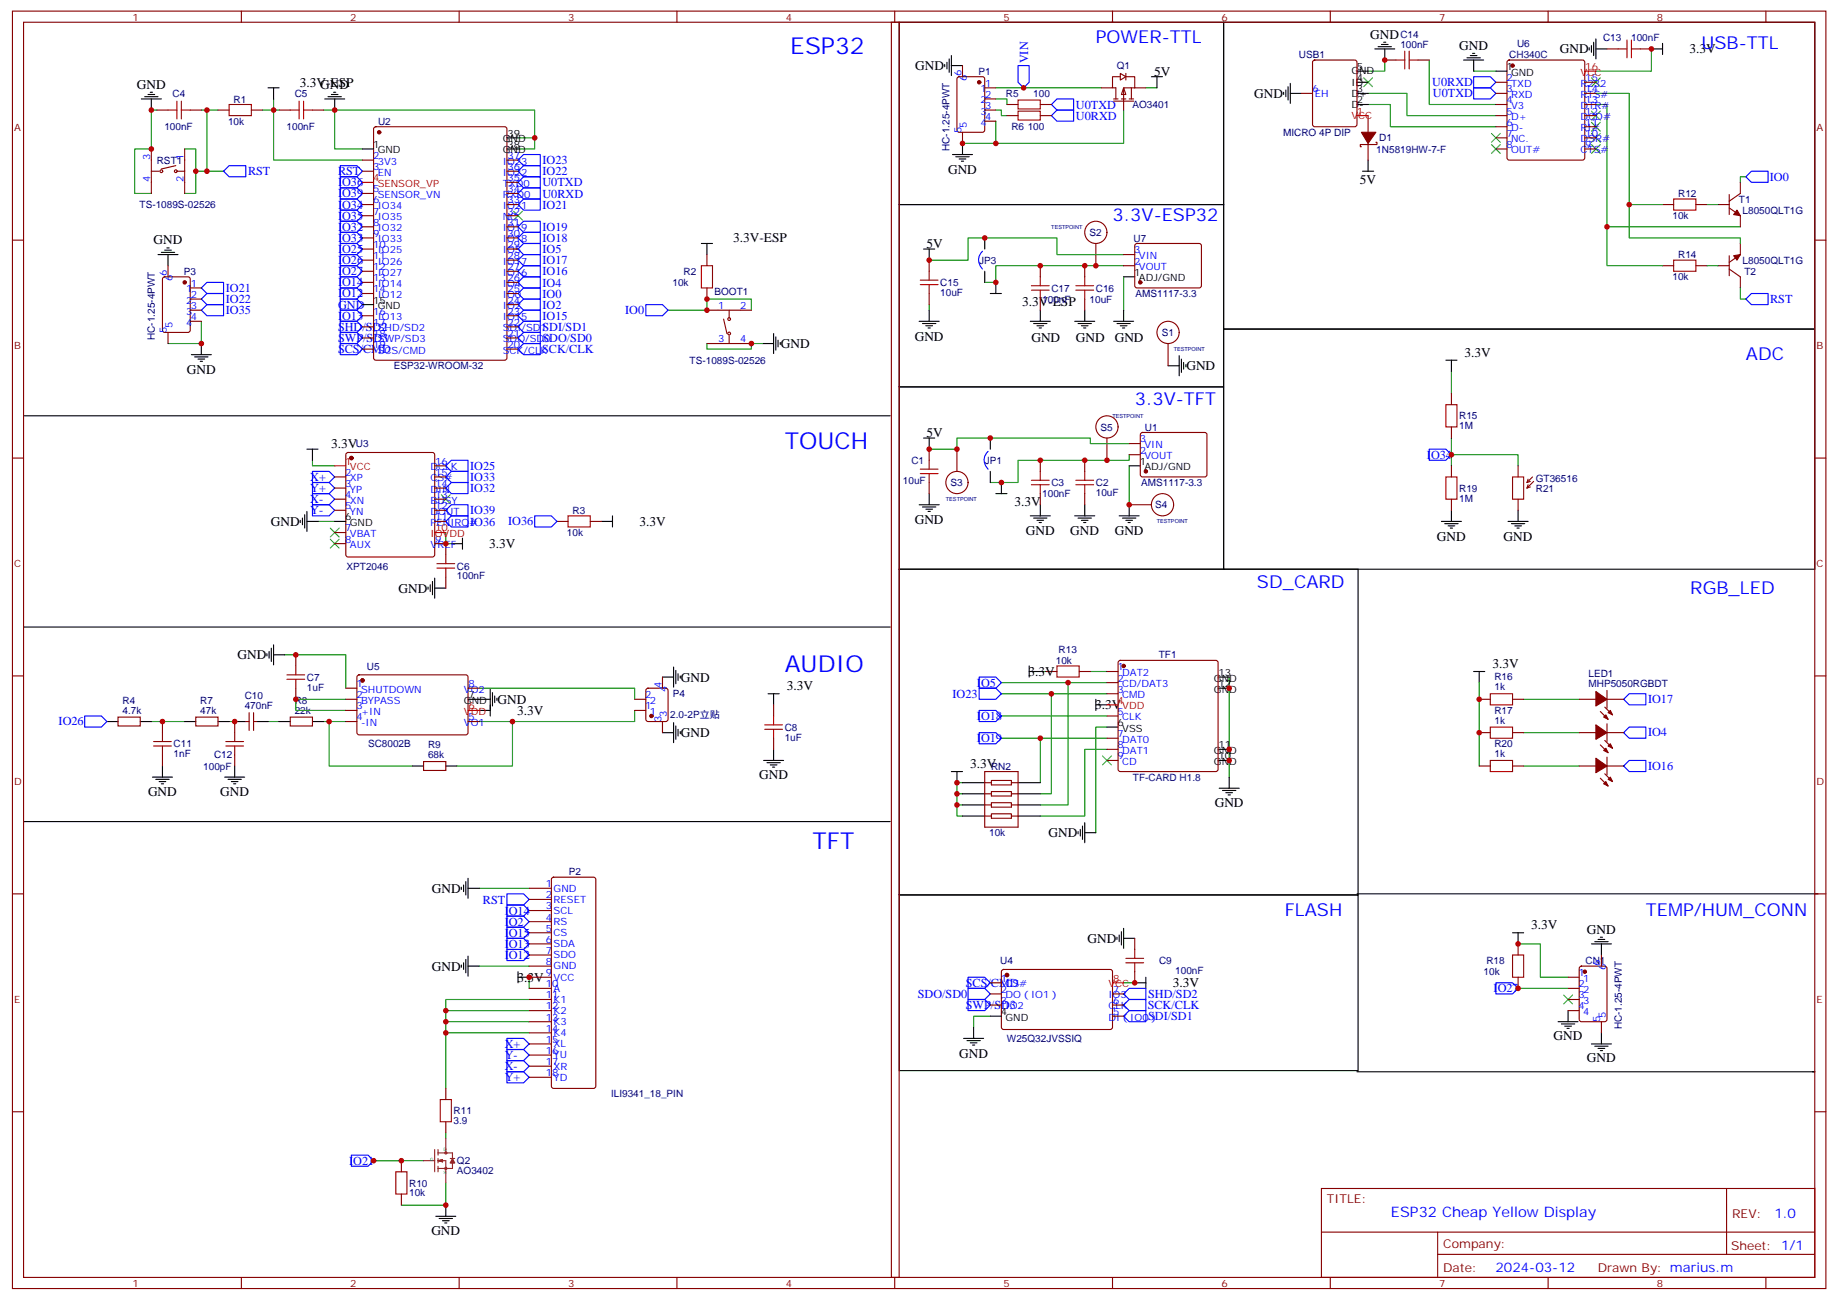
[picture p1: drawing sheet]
<svg xmlns="http://www.w3.org/2000/svg" width="583mm" height="413mm" viewBox="0 0 583 413" stroke-linecap="round" stroke-linejoin="round" font-family="sans-serif">
<defs><g id="words">
<g font-size="7.4" fill="#00f">
<text x="250.9" y="17.3">ESP32</text>
<text x="249.1" y="142.5">TOUCH</text>
<text x="249.1" y="213.1">AUDIO</text>
<text x="258" y="269.5">TFT</text>
</g>
<g font-size="5.6" fill="#00f">
<text x="347.9" y="13.8">POWER-TTL</text>
<text x="540.2" y="15.5">USB-TTL</text>
<text x="353.2" y="70.2">3.3V-ESP32</text>
<text x="554.3" y="114.3">ADC</text>
<text x="360.3" y="128.4">3.3V-TFT</text>
<text x="399.1" y="186.6">SD_CARD</text>
<text x="536.6" y="188.4">RGB_LED</text>
<text x="407.9" y="290.7">FLASH</text>
<text x="522.5" y="290.7">TEMP/HUM_CONN</text>
</g>
<text font-size="4.6" fill="#00f" x="441.6" y="386.1">ESP32 Cheap Yellow Display</text>
<g font-size="4.2">
<text x="435" y="12.3">GND</text>
<text x="463.3" y="15.8">GND</text>
<text x="495.2" y="16.9">GND</text>
<text x="536.3" y="16.9">3.3V</text>
<text x="290.6" y="22.2">GND</text>
<text x="43.5" y="28.2">GND</text>
<text x="95.2" y="27.5">3.3V-ESP</text>
<text x="101.7" y="28.2">GND</text>
<text x="366.5" y="24">5V</text>
<text x="398.2" y="31.1">GND</text>
<text x="301" y="55.1">GND</text>
<text x="431.8" y="58.3">5V</text>
<text x="48.8" y="77.5">GND</text>
<text x="232.8" y="76.9">3.3V-ESP</text>
<text x="294.1" y="78.7">5V</text>
<text x="324.5" y="97.1">3.3V-ESP</text>
<text x="247.9" y="110.4">GND</text>
<text x="290.4" y="108">GND</text>
<text x="327.4" y="108.7">GND</text>
<text x="341.6" y="108.7">GND</text>
<text x="353.9" y="108.7">GND</text>
<text x="465" y="113.2">3.3V</text>
<text x="59.3" y="118.6">GND</text>
<text x="376.7" y="117.5">GND</text>
<text x="105.1" y="142.2">3.3V</text>
<text x="294.1" y="138.7">5V</text>
<text x="322.1" y="160.6">3.3V</text>
<text x="86" y="166.9">GND</text>
<text x="203" y="166.9">3.3V</text>
<text x="290.4" y="166.3">GND</text>
<text x="155.4" y="173.9">3.3V</text>
<text x="325.7" y="169.8">GND</text>
<text x="339.8" y="169.8">GND</text>
<text x="353.9" y="169.8">GND</text>
<text x="456.2" y="171.5">GND</text>
<text x="477.4" y="171.5">GND</text>
<text x="126.5" y="188">GND</text>
<text x="75.4" y="209.2">GND</text>
<text x="326.5" y="214.5">3.3V</text>
<text x="473.8" y="212">3.3V</text>
<text x="216.1" y="216.3">GND</text>
<text x="249.8" y="219">3.3V</text>
<text x="157.9" y="223.4">GND</text>
<text x="164.2" y="226.8">3.3V</text>
<text x="347.7" y="225.1">3.3V</text>
<text x="216.1" y="233.9">GND</text>
<text x="308" y="243.8">3.3V</text>
<text x="241" y="247.3">GND</text>
<text x="47" y="252.7">GND</text>
<text x="69.9" y="252.7">GND</text>
<text x="385.7" y="256.2">GND</text>
<text x="332.9" y="265.6">GND</text>
<text x="137.1" y="283.3">GND</text>
<text x="345.3" y="299.2">GND</text>
<text x="486.1" y="294.9">3.3V</text>
<text x="503.8" y="296.3">GND</text>
<text x="137.1" y="308">GND</text>
<text x="164.3" y="311.5">3.3V</text>
<text x="372.3" y="313.3">3.3V</text>
<text x="493.3" y="329.8">GND</text>
<text x="304.5" y="335.6">GND</text>
<text x="503.8" y="336.9">GND</text>
<text x="136.9" y="392">GND</text>
</g>
<g font-size="4.2" fill="#00f">
<text x="563.3" y="386.4">1.0</text>
<text x="474.8" y="403.7">2024-03-12</text>
</g>
<g font-size="3.9" fill="#00f">
<text x="326.4" y="20.1" transform="rotate(-90 326.4 20.1)">VIN</text>
<text x="454.7" y="27.4">U0RXD</text>
<text x="341.6" y="34.5">U0TXD</text>
<text x="454.9" y="30.9">U0TXD</text>
<text x="341.6" y="38">U0RXD</text>
<text x="172.2" y="52.1">IO23</text>
<text x="78.7" y="55.5">RST</text>
<text x="107.3" y="55.6">RST</text>
<text x="107.3" y="59.1">IO36</text>
<text x="172.2" y="59.2">U0TXD</text>
<text x="172.2" y="55.6">IO22</text>
<text x="561.9" y="57.5">IO0</text>
<text x="107.3" y="62.6">IO39</text>
<text x="172.2" y="62.7">U0RXD</text>
<text x="107.3" y="66.2">IO34</text>
<text x="107.3" y="69.7">IO35</text>
<text x="172.2" y="66.2">IO21</text>
<text x="107.3" y="73.2">IO32</text>
<text x="107.3" y="76.7">IO33</text>
<text x="172.2" y="76.8">IO18</text>
<text x="172.2" y="73.3">IO19</text>
<text x="107.3" y="80.3">IO25</text>
<text x="107.3" y="83.8">IO26</text>
<text x="172.2" y="83.9">IO17</text>
<text x="172.2" y="80.3">IO5</text>
<text x="107.3" y="87.3">IO27</text>
<text x="172.2" y="87.4">IO16</text>
<text x="71.7" y="92.7">IO21</text>
<text x="107.3" y="90.8">IO14</text>
<text x="107.3" y="94.4">IO12</text>
<text x="172.2" y="94.4">IO0</text>
<text x="172.2" y="90.9">IO4</text>
<text x="71.7" y="99.6">IO35</text>
<text x="71.7" y="96.2">IO22</text>
<text x="107.3" y="97.9">GND</text>
<text x="107.3" y="101.4">IO13</text>
<text x="172.2" y="101.5">IO15</text>
<text x="172.2" y="98">IO2</text>
<text x="198.5" y="99.6">IO0</text>
<text x="562" y="96.2">RST</text>
<text x="107.3" y="105">SHD/SD2</text>
<text x="172.2" y="105">SDI/SD1</text>
<text x="107.3" y="108.5">SWP/SD3</text>
<text x="107.3" y="112">SCS/CMD</text>
<text x="172.1" y="112.1">SCK/CLK</text>
<text x="172.2" y="108.6">SDO/SD0</text>
<text x="149.3" y="149">IO25</text>
<text x="453" y="145.5">IO34</text>
<text x="98.5" y="152.6">X+</text>
<text x="149.3" y="152.6">IO33</text>
<text x="98.5" y="156.1">Y+</text>
<text x="98.5" y="159.6">X-</text>
<text x="149.3" y="156.1">IO32</text>
<text x="98.5" y="163.2">Y-</text>
<text x="149.3" y="166.8">IO36</text>
<text x="149.3" y="163.2">IO39</text>
<text x="161.3" y="166.7">IO36</text>
<text x="302.4" y="221.4">IO23</text>
<text x="310.2" y="217.9">IO5</text>
<text x="523.2" y="223.1">IO17</text>
<text x="18.6" y="230.2">IO26</text>
<text x="310.2" y="228.4">IO18</text>
<text x="523.2" y="233.7">IO4</text>
<text x="310.2" y="235.5">IO19</text>
<text x="523.2" y="244.3">IO16</text>
<text x="153.3" y="286.7">RST</text>
<text x="160.2" y="293.7">IO2</text>
<text x="160.2" y="290.2">IO14</text>
<text x="160.2" y="297.2">IO15</text>
<text x="160.2" y="304.3">IO12</text>
<text x="160.2" y="300.8">IO13</text>
<text x="291.4" y="316.6">SDO/SD0</text>
<text x="306.6" y="313.1">SCS/CMD</text>
<text x="364.5" y="316.7">SHD/SD2</text>
<text x="474.2" y="314.9">IO27</text>
<text x="306.6" y="320.2">SWP/SD3</text>
<text x="364.4" y="320.2">SCK/CLK</text>
<text x="364.5" y="323.7">SDI/SD1</text>
<text x="160.2" y="332.5">X+</text>
<text x="160.2" y="339.6">X-</text>
<text x="160.2" y="336">Y-</text>
<text x="160.2" y="343.1">Y+</text>
<text x="110.8" y="369.6">IO21</text>
</g>
<g font-size="3.9" fill="#800">
<text x="421.3" y="381.7">TITLE:</text>
<text x="549.9" y="386.4">REV:</text>
<text x="458.2" y="395.9">Company:</text>
<text x="549.6" y="396.5">Sheet: 1/1</text>
<text x="458.2" y="403.6">Date:</text>
<text x="507.2" y="403.7">Drawn By: marius.m</text>
</g>
<g font-size="3.2" fill="#800">
<text x="42.1" y="6.5">1</text>
<text x="111.2" y="6.5">2</text>
<text x="180.3" y="6.5">3</text>
<text x="249.5" y="6.5">4</text>
<text x="318.6" y="6.5">5</text>
<text x="387.8" y="6.5">6</text>
<text x="456.9" y="6.5">7</text>
<text x="526.1" y="6.5">8</text>
<text x="4.5" y="41.6">A</text>
<text x="576.7" y="41.6">A</text>
<text x="4.5" y="110.8">B</text>
<text x="576.7" y="110.8">B</text>
<text x="4.5" y="179.9">C</text>
<text x="576.7" y="179.9">C</text>
<text x="4.5" y="249.1">D</text>
<text x="576.7" y="249.1">D</text>
<text x="4.5" y="318.2">E</text>
<text x="576.7" y="318.2">E</text>
<text x="42.1" y="408.3">1</text>
<text x="111.2" y="408.3">2</text>
<text x="180.3" y="408.3">3</text>
<text x="249.5" y="408.3">4</text>
<text x="318.6" y="408.3">5</text>
<text x="387.8" y="408.3">6</text>
<text x="456.9" y="408.3">7</text>
<text x="526.1" y="408.3">8</text>
</g>
<g font-size="3.2" fill="#000080">
<text x="444.6" y="15.2">100nF</text>
<text x="444.6" y="12">C14</text>
<text x="481.6" y="14.9">U6</text>
<text x="508.9" y="13.1">C13</text>
<text x="517.9" y="13.1">100nF</text>
<text x="310.6" y="23.7">P1</text>
<text x="354.5" y="22">Q1</text>
<text x="412.4" y="18.4">USB1</text>
<text x="479.2" y="18.4">CH340C</text>
<text x="54.8" y="30.8">C4</text>
<text x="74.2" y="32.5">R1</text>
<text x="93.6" y="30.8">C5</text>
<text x="319.3" y="30.8">R5</text>
<text x="328.1" y="30.8">100</text>
<text x="359.6" y="34.3">AO3401</text>
<text x="52.2" y="41.4">100nF</text>
<text x="72.4" y="39.6">10k</text>
<text x="91" y="41.4">100nF</text>
<text x="120" y="39.6">U2</text>
<text x="321.1" y="41.4">R6</text>
<text x="326.3" y="41.4">100</text>
<text x="301.4" y="47.9" transform="rotate(-90 301.4 47.9)">HC-1.25-4PWT</text>
<text x="407.3" y="43.1">MICRO 4P DIP</text>
<text x="437.9" y="44.9">D1</text>
<text x="49.8" y="51.9">RST1</text>
<text x="437" y="48.4">1N5819HW-7-F</text>
<text x="532.8" y="62.5">R12</text>
<text x="552.1" y="64.3">T1</text>
<text x="44.3" y="66.1">TS-1089S-02526</text>
<text x="531" y="69.6">10k</text>
<text x="553.3" y="67.8">L8050QLT1G</text>
<text x="345.9" y="74.9">S2</text>
<text x="359.9" y="76.6">U7</text>
<text x="310.9" y="83.7">JP3</text>
<text x="532.8" y="81.9">R14</text>
<text x="553.3" y="83.7">L8050QLT1G</text>
<text x="58.4" y="87.2">P3</text>
<text x="217" y="87.2">R2</text>
<text x="531" y="89">10k</text>
<text x="553.9" y="87.2">T2</text>
<text x="213.5" y="90.7">10k</text>
<text x="226.9" y="93.5">BOOT1</text>
<text x="298.5" y="93.9">10uF</text>
<text x="298.5" y="90.8">C15</text>
<text x="333.8" y="92.5">C17</text>
<text x="347.9" y="92.5">C16</text>
<text x="360.5" y="94.2">AMS1117-3.3</text>
<text x="330.9" y="96">100nF</text>
<text x="345.9" y="96">10uF</text>
<text x="49.2" y="107.9" transform="rotate(-90 49.2 107.9)">HC-1.25-4PWT</text>
<text x="368.8" y="106.6">S1</text>
<text x="125" y="117.2">ESP32-WROOM-32</text>
<text x="219" y="115.4">TS-1089S-02526</text>
<text x="349.4" y="136.6">S5</text>
<text x="363.4" y="136.6">U1</text>
<text x="463.3" y="136.2">1M</text>
<text x="463.3" y="133.1">R15</text>
<text x="113" y="141.9">U3</text>
<text x="289.4" y="147.2">C1</text>
<text x="312.6" y="147.2">JP1</text>
<text x="286.7" y="153.5">10uF</text>
<text x="301.8" y="154.3">S3</text>
<text x="333.8" y="154.3">C3</text>
<text x="347.9" y="154.3">C2</text>
<text x="362.3" y="154.2">AMS1117-3.3</text>
<text x="487.6" y="152.9">GT36516</text>
<text x="330.9" y="157.8">100nF</text>
<text x="347.9" y="157.4">10uF</text>
<text x="366.7" y="161.3">S4</text>
<text x="463.3" y="159.1">1M</text>
<text x="463.3" y="156">R19</text>
<text x="487.6" y="156.2">R21</text>
<text x="181.8" y="163.1">R3</text>
<text x="180" y="170.1">10k</text>
<text x="110" y="180.7">XPT2046</text>
<text x="145.1" y="183.8">100nF</text>
<text x="145.1" y="180.7">C6</text>
<text x="336.1" y="207.2">R13</text>
<text x="367.9" y="208.9">TF1</text>
<text x="97.4" y="216">C7</text>
<text x="116.5" y="212.5">U5</text>
<text x="335.2" y="210.7">10k</text>
<text x="474.5" y="215.9">R16</text>
<text x="504.3" y="214.8">LED1</text>
<text x="77.7" y="221.9">C10</text>
<text x="97.4" y="219.1">1uF</text>
<text x="213.6" y="221.3">P4</text>
<text x="474.5" y="219.1">1k</text>
<text x="504.3" y="218">MHP5050RGBDT</text>
<text x="38.9" y="226.5">4.7k</text>
<text x="38.9" y="223.4">R4</text>
<text x="63.6" y="226.5">47k</text>
<text x="63.6" y="223.2">R7</text>
<text x="77.7" y="225.1">470nF</text>
<text x="93.6" y="226.5">22k</text>
<text x="93.6" y="223.3">R8</text>
<text x="212.8" y="228">2.0-2P立贴</text>
<text x="474.5" y="226.5">R17</text>
<text x="249.1" y="231.9">C8</text>
<text x="474.5" y="229.7">1k</text>
<text x="55.1" y="237.2">C11</text>
<text x="116.9" y="237.1">SC8002B</text>
<text x="135.9" y="237.4">R9</text>
<text x="249.1" y="235">1uF</text>
<text x="474.5" y="237.1">R20</text>
<text x="55.1" y="240.3">1nF</text>
<text x="64.5" y="244.2">100pF</text>
<text x="68" y="240.7">C12</text>
<text x="135.9" y="240.6">68k</text>
<text x="314.6" y="244.2">RN2</text>
<text x="474.5" y="240.2">1k</text>
<text x="359.7" y="247.7">TF-CARD H1.8</text>
<text x="314" y="265.4">10k</text>
<text x="180.6" y="277.7">P2</text>
<text x="317.6" y="306">U4</text>
<text x="368" y="306">C9</text>
<text x="471.9" y="305.9">R18</text>
<text x="503.4" y="305.9">CN1</text>
<text x="373.1" y="309.1">100nF</text>
<text x="471" y="309.5">10k</text>
<text x="514.9" y="326.6" transform="rotate(-90 514.9 326.6)">HC-1.25-4PWT</text>
<text x="319.7" y="330.6">W25Q32JVSSIQ</text>
<text x="144" y="353.6">R11</text>
<text x="194" y="348.2">ILI9341_18_PIN</text>
<text x="144" y="356.7">3.9</text>
<text x="145.1" y="369.4">Q2</text>
<text x="129.9" y="376.5">R10</text>
<text x="145.1" y="372.6">AO3402</text>
<text x="129.9" y="379.6">10k</text>
</g>
<g font-size="3.2">
<text x="429" y="23.6">GND</text>
<text x="430.8" y="22.2">5</text>
<text x="478.3" y="22.2">1</text>
<text x="479.7" y="24">GND</text>
<text x="429" y="27.2">ID</text>
<text x="430.8" y="25.8">4</text>
<text x="430.8" y="29.3">3</text>
<text x="429" y="30.7">D+</text>
<text x="429" y="34.2">D-</text>
<text x="430.8" y="32.8">2</text>
<text x="118.4" y="46.9">1</text>
<text x="159.6" y="45.2">GND</text>
<text x="161.1" y="46.9">38</text>
<text x="161.1" y="43.4">39</text>
<text x="119.9" y="48.7">GND</text>
<text x="159.6" y="48.7">GND</text>
<text x="360.1" y="87.5">1</text>
<text x="361.6" y="89.3">ADJ/GND</text>
<text x="118.4" y="96.3">15</text>
<text x="119.9" y="98.1">GND</text>
<text x="361.8" y="147.5">1</text>
<text x="363.3" y="149.2">ADJ/GND</text>
<text x="109.6" y="165.1">6</text>
<text x="111.1" y="166.9">GND</text>
<text x="386.9" y="214.5">13</text>
<text x="148.8" y="221.5">7</text>
<text x="385.4" y="216.3">GND</text>
<text x="385.4" y="219.8">GND</text>
<text x="386.9" y="218">12</text>
<text x="147.3" y="223.3">GND</text>
<text x="354.8" y="230.4">6</text>
<text x="356.3" y="232.1">VSS</text>
<text x="385.4" y="239.2">GND</text>
<text x="386.9" y="237.4">11</text>
<text x="385.4" y="242.7">GND</text>
<text x="386.9" y="240.9">10</text>
<text x="317.7" y="322.1">4</text>
<text x="319.2" y="323.8">GND</text>
</g>
<g font-size="3.2" fill="#f00">
<text x="501.8" y="24">VCC</text>
<text x="503.3" y="22.2">16</text>
<text x="429" y="37.7">VCC</text>
<text x="430.8" y="36.3">1</text>
<text x="118.4" y="57.5">4</text>
<text x="119.9" y="59.3">SENSOR_VP</text>
<text x="109.6" y="147.5">1</text>
<text x="111.1" y="149.2">VCC</text>
<text x="136.7" y="170.4">IOVDD</text>
<text x="138.2" y="168.6">10</text>
<text x="147.3" y="226.8">VDD</text>
<text x="148.8" y="225.1">6</text>
<text x="354.8" y="223.3">4</text>
<text x="356.3" y="225.1">VDD</text>
<text x="353.4" y="311.5">8</text>
<text x="351.9" y="313.3">VCC</text>
</g>
<g font-size="3.2" fill="#00f">
<text x="305.2" y="24.2" transform="rotate(-90 305.2 24.2)">6</text>
<text x="307" y="25.6" transform="rotate(-90 307 25.6)">6</text>
<text x="311.3" y="29.3">1</text>
<text x="312.8" y="27.5">1</text>
<text x="416.7" y="29.3">6</text>
<text x="478.3" y="25.8">2</text>
<text x="478.3" y="29.3">3</text>
<text x="479.7" y="27.5">TXD</text>
<text x="501.8" y="27.5">R232</text>
<text x="503.3" y="29.3">14</text>
<text x="503.3" y="25.8">15</text>
<text x="311.3" y="32.8">2</text>
<text x="312.8" y="31">2</text>
<text x="312.8" y="34.6">3</text>
<text x="417.4" y="30.7">EH</text>
<text x="478.3" y="32.8">4</text>
<text x="479.7" y="31">RXD</text>
<text x="479.7" y="34.6">V3</text>
<text x="501.8" y="34.6">DTR#</text>
<text x="501.8" y="31">RTS#</text>
<text x="503.3" y="32.8">13</text>
<text x="307" y="40.7" transform="rotate(-90 307 40.7)">5</text>
<text x="311.3" y="36.3">3</text>
<text x="311.3" y="39.9">4</text>
<text x="312.8" y="38.1">4</text>
<text x="478.3" y="36.3">5</text>
<text x="478.3" y="39.9">6</text>
<text x="479.7" y="38.1">D+</text>
<text x="479.7" y="41.6">D-</text>
<text x="501.8" y="41.6">RI#</text>
<text x="501.8" y="38.1">DCD#</text>
<text x="503.3" y="39.9">11</text>
<text x="503.3" y="36.3">12</text>
<text x="305.2" y="42.2" transform="rotate(-90 305.2 42.2)">5</text>
<text x="478.3" y="43.4">7</text>
<text x="478.3" y="46.9">8</text>
<text x="479.7" y="45.2">NC.</text>
<text x="501.8" y="45.2">DSR#</text>
<text x="503.3" y="46.9">9</text>
<text x="503.3" y="43.4">10</text>
<text x="47.7" y="50.8" transform="rotate(-90 47.7 50.8)">3</text>
<text x="58.3" y="50.8" transform="rotate(-90 58.3 50.8)">1</text>
<text x="118.4" y="50.4">2</text>
<text x="118.4" y="54">3</text>
<text x="119.9" y="52.2">3V3</text>
<text x="159.6" y="52.2">IO23</text>
<text x="161.1" y="54">36</text>
<text x="161.1" y="50.4">37</text>
<text x="479.7" y="48.7">OUT#</text>
<text x="501.8" y="48.7">CTS#</text>
<text x="47.7" y="57.9" transform="rotate(-90 47.7 57.9)">4</text>
<text x="58.3" y="57.9" transform="rotate(-90 58.3 57.9)">2</text>
<text x="119.9" y="55.7">EN</text>
<text x="159.6" y="59.3">TXD0</text>
<text x="159.6" y="55.7">IO22</text>
<text x="161.1" y="57.5">35</text>
<text x="118.4" y="61">5</text>
<text x="118.4" y="64.6">6</text>
<text x="119.9" y="62.8">SENSOR_VN</text>
<text x="159.6" y="62.8">RXD0</text>
<text x="161.1" y="64.6">33</text>
<text x="161.1" y="61">34</text>
<text x="118.4" y="68.1">7</text>
<text x="118.4" y="71.6">8</text>
<text x="119.9" y="66.3">IO34</text>
<text x="119.9" y="69.8">IO35</text>
<text x="159.6" y="69.8">NC</text>
<text x="159.6" y="66.3">IO21</text>
<text x="161.1" y="71.6">31</text>
<text x="161.1" y="68.1">32</text>
<text x="118.4" y="75.1">9</text>
<text x="119.9" y="73.4">IO32</text>
<text x="119.9" y="76.9">IO33</text>
<text x="159.6" y="76.9">IO18</text>
<text x="159.6" y="73.4">IO19</text>
<text x="161.1" y="75.1">30</text>
<text x="118.4" y="78.7">10</text>
<text x="118.4" y="82.2">11</text>
<text x="119.9" y="80.4">IO25</text>
<text x="119.9" y="84">IO26</text>
<text x="159.6" y="84">IO17</text>
<text x="159.6" y="80.4">IO5</text>
<text x="161.1" y="82.2">28</text>
<text x="161.1" y="78.7">29</text>
<text x="360.1" y="80.4">3</text>
<text x="360.1" y="84">2</text>
<text x="361.6" y="82.2">VIN</text>
<text x="53" y="87.7" transform="rotate(-90 53 87.7)">6</text>
<text x="54.8" y="89.1" transform="rotate(-90 54.8 89.1)">6</text>
<text x="118.4" y="85.7">12</text>
<text x="118.4" y="89.3">13</text>
<text x="119.9" y="87.5">IO27</text>
<text x="159.6" y="87.5">IO16</text>
<text x="161.1" y="89.3">26</text>
<text x="161.1" y="85.7">27</text>
<text x="361.6" y="85.7">VOUT</text>
<text x="59.1" y="92.8">1</text>
<text x="60.6" y="91">1</text>
<text x="60.6" y="94.5">2</text>
<text x="118.4" y="92.8">14</text>
<text x="119.9" y="91">IO14</text>
<text x="119.9" y="94.5">IO12</text>
<text x="159.6" y="94.5">IO0</text>
<text x="159.6" y="91">IO4</text>
<text x="161.1" y="92.8">25</text>
<text x="59.1" y="96.3">2</text>
<text x="59.1" y="99.8">3</text>
<text x="60.6" y="98.1">3</text>
<text x="60.6" y="101.6">4</text>
<text x="118.4" y="99.8">16</text>
<text x="119.9" y="101.6">IO13</text>
<text x="159.6" y="101.6">IO15</text>
<text x="159.6" y="98.1">IO2</text>
<text x="161.1" y="99.8">23</text>
<text x="161.1" y="96.3">24</text>
<text x="228" y="98.1">1</text>
<text x="235" y="98.1">2</text>
<text x="53" y="105.7" transform="rotate(-90 53 105.7)">5</text>
<text x="54.8" y="104.2" transform="rotate(-90 54.8 104.2)">5</text>
<text x="59.1" y="103.4">4</text>
<text x="118.4" y="103.4">17</text>
<text x="118.4" y="106.9">18</text>
<text x="119.9" y="105.1">SHD/SD2</text>
<text x="159.6" y="105.1">SDI/SD1</text>
<text x="161.1" y="106.9">21</text>
<text x="161.1" y="103.4">22</text>
<text x="118.4" y="110.4">19</text>
<text x="119.9" y="108.7">SWP/SD3</text>
<text x="119.9" y="112.2">SCS/CMD</text>
<text x="159.6" y="112.2">SCK/CLK</text>
<text x="159.6" y="108.7">SDO/SD0</text>
<text x="161.1" y="110.4">20</text>
<text x="228" y="108.7">3</text>
<text x="235" y="108.7">4</text>
<text x="361.8" y="140.4">3</text>
<text x="361.8" y="143.9">2</text>
<text x="363.3" y="142.2">VIN</text>
<text x="136.7" y="149.2">DCLK</text>
<text x="138.2" y="147.5">16</text>
<text x="363.3" y="145.7">VOUT</text>
<text x="109.6" y="151">2</text>
<text x="109.6" y="154.5">3</text>
<text x="111.1" y="152.8">XP</text>
<text x="136.7" y="152.8">CS#</text>
<text x="138.2" y="154.5">14</text>
<text x="138.2" y="151">15</text>
<text x="109.6" y="158">4</text>
<text x="109.6" y="161.6">5</text>
<text x="111.1" y="156.3">YP</text>
<text x="111.1" y="159.8">XN</text>
<text x="136.7" y="159.8">BUSY</text>
<text x="136.7" y="156.3">DIN</text>
<text x="138.2" y="161.6">12</text>
<text x="138.2" y="158">13</text>
<text x="111.1" y="163.3">YN</text>
<text x="136.7" y="166.9">PENIRQ#</text>
<text x="136.7" y="163.3">DOUT</text>
<text x="138.2" y="165.1">11</text>
<text x="109.6" y="168.6">7</text>
<text x="109.6" y="172.2">8</text>
<text x="111.1" y="170.4">VBAT</text>
<text x="111.1" y="173.9">AUX</text>
<text x="136.7" y="173.9">VREF</text>
<text x="138.2" y="172.2">9</text>
<text x="354.8" y="212.7">1</text>
<text x="356.3" y="214.5">DAT2</text>
<text x="113.1" y="218">1</text>
<text x="113.1" y="221.5">2</text>
<text x="114.6" y="219.8">SHUTDOWN</text>
<text x="147.3" y="219.8">VO2</text>
<text x="148.8" y="218">8</text>
<text x="204.9" y="221.5">2</text>
<text x="210" y="218.2" transform="rotate(-90 210 218.2)">4</text>
<text x="211.7" y="219.7" transform="rotate(-90 211.7 219.7)">4</text>
<text x="354.8" y="219.8">3</text>
<text x="354.8" y="216.3">2</text>
<text x="356.3" y="221.5">CMD</text>
<text x="356.3" y="218">CD/DAT3</text>
<text x="113.1" y="225.1">3</text>
<text x="114.6" y="223.3">BYPASS</text>
<text x="114.6" y="226.8">+IN</text>
<text x="204.9" y="225.1">1</text>
<text x="206.3" y="226.8">1</text>
<text x="206.3" y="223.3">2</text>
<text x="211.7" y="227.6" transform="rotate(-90 211.7 227.6)">3</text>
<text x="354.8" y="226.8">5</text>
<text x="113.1" y="228.6">4</text>
<text x="114.6" y="230.4">-IN</text>
<text x="147.3" y="230.4">VO1</text>
<text x="148.8" y="228.6">5</text>
<text x="210" y="229.1" transform="rotate(-90 210 229.1)">3</text>
<text x="354.8" y="233.9">7</text>
<text x="356.3" y="228.6">CLK</text>
<text x="354.8" y="237.4">8</text>
<text x="356.3" y="239.2">DAT1</text>
<text x="356.3" y="235.7">DAT0</text>
<text x="354.8" y="240.9">9</text>
<text x="356.3" y="242.7">CD</text>
<text x="173.3" y="281.5">1</text>
<text x="173.3" y="285">2</text>
<text x="175.8" y="282.9">GND</text>
<text x="175.8" y="286.5">RESET</text>
<text x="173.3" y="288.6">3</text>
<text x="173.3" y="292.1">4</text>
<text x="175.8" y="290">SCL</text>
<text x="175.8" y="293.5">RS</text>
<text x="173.3" y="295.6">5</text>
<text x="173.3" y="299.2">6</text>
<text x="175.8" y="297">CS</text>
<text x="173.3" y="302.7">7</text>
<text x="175.8" y="300.6">SDA</text>
<text x="175.8" y="304.1">SDO</text>
<text x="173.3" y="306.2">8</text>
<text x="173.3" y="309.7">9</text>
<text x="175.8" y="307.6">GND</text>
<text x="175.8" y="311.1">VCC</text>
<text x="317.7" y="311.5">1</text>
<text x="501.2" y="309.7">1</text>
<text x="502.7" y="311.5">1</text>
<text x="508.1" y="306.4" transform="rotate(-90 508.1 306.4)">6</text>
<text x="509.8" y="307.9" transform="rotate(-90 509.8 307.9)">6</text>
<text x="173.3" y="313.3">10</text>
<text x="173.3" y="316.8">11</text>
<text x="175.8" y="314.7">A</text>
<text x="317.7" y="315">2</text>
<text x="319.2" y="313.3">CS#</text>
<text x="319.2" y="316.8">DO（IO1）</text>
<text x="351.9" y="316.8">IO3</text>
<text x="353.4" y="315">7</text>
<text x="501.2" y="313.3">2</text>
<text x="501.2" y="316.8">3</text>
<text x="502.7" y="315">2</text>
<text x="173.3" y="320.3">12</text>
<text x="173.3" y="323.8">13</text>
<text x="175.8" y="318.2">K1</text>
<text x="175.8" y="321.7">K2</text>
<text x="317.7" y="318.6">3</text>
<text x="319.2" y="320.3">IO2</text>
<text x="351.9" y="323.8">DI（IO0</text>
<text x="351.9" y="320.3">CLK</text>
<text x="353.4" y="322.1">5</text>
<text x="353.4" y="318.6">6</text>
<text x="364.7" y="323.8">）</text>
<text x="501.2" y="320.3">4</text>
<text x="502.7" y="318.6">3</text>
<text x="502.7" y="322.1">4</text>
<text x="509.8" y="322.9" transform="rotate(-90 509.8 322.9)">5</text>
<text x="173.3" y="327.4">14</text>
<text x="175.8" y="325.3">K3</text>
<text x="175.8" y="328.8">K4</text>
<text x="508.1" y="324.4" transform="rotate(-90 508.1 324.4)">5</text>
<text x="173.3" y="330.9">15</text>
<text x="173.3" y="334.4">16</text>
<text x="175.8" y="332.3">XL</text>
<text x="175.8" y="335.8">YU</text>
<text x="173.3" y="338">17</text>
<text x="173.3" y="341.5">18</text>
<text x="175.8" y="339.4">XR</text>
<text x="175.8" y="342.9">YD</text>
</g>
<g font-size="1.8" fill="#000080">
<text x="333.8" y="72.6">TESTPOINT</text>
<text x="372.6" y="111.4">TESTPOINT</text>
<text x="353.2" y="132.6">TESTPOINT</text>
<text x="300.3" y="159">TESTPOINT</text>
<text x="367.3" y="166.1">TESTPOINT</text>
</g>
<g font-size="1.4" fill="#238d23">
<text x="140.8" y="365.1">D</text>
<text x="136.6" y="368.3">G</text>
<text x="140.8" y="372.5">S</text>
</g>
</g></defs>
<g fill="none" stroke="#008700" stroke-width=".35">
<path d="M439.6 19.1v3.5h-5.3M453.7 19.1v14.1h21.2M524.3 15.5v7.1h-17.6M316.2 34.9h1.7v1.8h1.8M316.2 31.4h3.5v1.8M316.2 38.5v7h-10.6M316.2 27.9h33.5M356.7 34.9v10.6h-40.5M363.8 27.9h3.5M434.3 29.6h12.4v7.1h28.2M434.3 33.2h7.1v7h33.5M467.9 22.6h7"/>
<path d="M506.7 29.6h10.5v35.3h10.6M506.7 33.2h3.5v51.1h17.6M554.3 56.1h-1.8v1.8M510.2 72h42.3M517.2 64.9v10.6h35.3v1.8M541.9 64.9h3.6M295 96.7v1.7M356.7 84.3h-40.5v5.3h-3.6M356.7 80.8h-21.1v-5.3h-28.3v7h-12.3M356.7 87.8v10.6M541.9 84.3h3.6M552.5 91.4v3.5h1.8"/>
<path d="M460.8 117.8v7.1M460.8 139v8.8M358.5 144.3v1.7h-35.3v7.1h-8.8M358.5 140.8h-12.4v-1.8h-42.3v3.5h-8.8M358.5 147.8v12.4M460.8 144.3h21.2v3.5M317.9 216.6h33.5M330.3 213.1h1.7M339.1 216.6v38.8h-8.8M346.1 213.1h5.3M390.2 214.8v31.8M469.6 216.6v26.5"/>
<path d="M72.7 229h1.8M85.1 229h3.5M317.9 234.2h33.5M317.9 227.2h33.5M317.9 220.1h33.5M330.3 234.2v14.2M333.8 220.1v31.8h-3.5M351.4 230.7h-3.5v33.5M351.4 237.8h-7v21.1h-14.1M483.7 232.5h17.7M483.7 221.9h17.7M303.8 255.4v3.5h1.8"/>
<path d="M303.8 251.9v3.5h1.8M305.6 248.4h-1.8v3.5h1.8M483.7 243.1h17.7M482 299.5h7v10.6h8.8M356.7 311.9h3.6M482 313.6h15.8M314.4 322.4h-5.3v3.6"/>
</g>
<g fill="none" stroke="#870000" stroke-width=".35">
<path d="M416.9 19.3l.5-.2h12.7l.7 .4v20l-.4 .7h-13l-.6-.4-.1-20zM439.6 19.1h3.6M450.2 19.1h3.5M478.7 19.3l.4-.2h23.3l.5 .2 .2 .5v30.3l-.2 .5-.5 .2h-23.3l-.5-.2-.2-.5v-30.3zM510.2 15.5h3.5M520.8 15.5h3.5M319.7 33.2h3.5M319.7 36.7h3.5M330.3 33.2h3.5M330.3 36.7h3.5M349.7 27.9h3.5M356.7 31.4v3.5"/>
<path d="M360.3 27.9h3.5M413.2 29.6h3.5M434.3 36.7v5.3M474.9 29.6h3.5M474.9 26.1h3.5M474.9 33.2h3.5M474.9 36.7h3.5M503.1 29.6h3.6M503.1 26.1h3.6M503.1 33.2h3.6M503.1 36.7h3.6M434.3 45.5v5.3"/>
<path d="M436.8 45.2h.4v.7h-5.3v.7h.3M474.9 40.2h3.5M474.9 43.7h3.5M474.9 47.3h3.5M503.1 40.2h3.6M503.1 43.7h3.6M503.1 47.3h3.6M552.5 57.9v3.5l-3.5 2.5M347.9 77.3v7M360.5 77.5l.5-.2h20l.4 .7v12.9l-.7 .5-20-.1-.4-.6v-12.7zM527.8 64.9h3.6M538.4 64.9h3.5"/>
<path d="M545.5 64.9h3.5M549 66l3.5 2.4v3.6M549 61.7v6.4M552.5 77.3v3.5l-3.5 2.5M295 82.5v3.6M295 93.1v3.6M330.3 84.3v3.5M330.3 94.9v3.5M344.4 84.3v3.5M344.4 94.9v3.5M356.7 84.3h3.6M356.7 80.8h3.6"/>
<path d="M527.8 84.3h3.6M538.4 84.3h3.5M545.5 84.3h3.5M549 85.4l3.5 2.4v3.6M549 81.1v6.4M370.8 109v7.1M351.4 139v7M362.3 137.4l.4-.2 20.1 .1 .4 .6-.1 13-.6 .4h-20l-.5-.7v-12.7zM460.8 124.9v3.5M460.8 135.5v3.5M295 142.5v3.5M295 153.1v3.5"/>
<path d="M303.8 142.5v7.1M330.3 146v3.6M330.3 156.6v3.6M344.4 146v3.6M344.4 156.6v3.6M358.5 140.8h3.5M358.5 144.3h3.5M460.8 147.8v3.5M460.8 158.4v3.5M482 147.8v3.5M482 158.4v3.5M485.1 153.8l-.3 1.1"/>
<path d="M485.1 152l-.3 1.1M485.8 154.5l-1 .4M485.8 152.8l-1 .3M486.6 151.3l-1.8 1.8M486.9 152.8l-2.1 2.1M358.5 160.2h7M93.9 207.8v3.5M93.9 218.4v3.5M332 213.1h3.6M342.6 213.1h3.5M351.4 213.1h3.6M351.4 216.6h3.6"/>
<path d="M355.2 209.8l.5-.3h30.3l.5 .3 .2 .5v33.8l-.2 .5-.5 .2h-30.3l-.5-.2-.2-.5v-33.8zM510.2 219.1v5.6M78 229h1.1M79.1 226.1v5.7M80.5 226.1v5.7M80.5 229h1.1M351.4 237.8h3.6M351.4 234.2h3.6M351.4 227.2h3.6M351.4 220.1h3.6M469.6 232.5h3.5M469.6 221.9h3.5"/>
<path d="M480.2 232.5h3.5M480.2 221.9h3.5M501.4 232.5h5.3M501.4 221.9h5.3M508.1 236.4l2.4 2.4M508.1 225.8l2.4 2.4M509.5 234.9l2.5 2.5M509.5 224.4l2.5 2.4M510.2 232.5h5.3M510.2 221.9h5.3M510.2 229.7v5.6M312.6 248.4h2.1"/>
<path d="M312.6 244.8h10.6v17.7h-10.6zM312.6 258.9h2.1M312.6 251.9h2.1M312.6 255.4h2.1M314.7 258.2h6.4v1.4h-6.4zM314.7 254.7h6.4v1.4h-6.4zM314.7 251.2h6.4v1.4h-6.4zM314.7 247.6h6.4v1.5h-6.4zM321.1 248.4h2.1M321.1 258.9h2.1M321.1 251.9h2.1M321.1 255.4h2.1"/>
<path d="M351.4 241.3h3.6M469.6 243.1h3.5M480.2 243.1h3.5M501.4 243.1h5.3M508.1 246.9l2.4 2.5M509.5 245.5l2.5 2.5M510.2 243.1h5.3M510.2 240.2v5.7M360.3 297.7v3.6M482 299.5v3.5M314.4 311.9h3.5M314.4 315.4h3.5"/>
<path d="M314.4 318.9h3.5M318.2 307.8l.4-.2 34.2 .1 .4 .6-.1 17.9-.6 .5-34.1-.1-.5-.6v-17.7zM353.2 315.4h3.5M353.2 318.9h3.5M360.3 308.3v3.6M482 310.1v3.5M497.8 310.1h3.6M497.8 313.6h3.6M497.8 317.1h3.6M501.6 306.8l.5-.2h7.4l.6 .4 .1 16.5-.5 .6-7.6 .1-.7-.5v-16.4zM508.4 303v3.6M353.2 322.4h3.5"/>
<path d="M497.8 320.7h3.6M508.4 324.2v3.5"/>
<circle cx="347.9" cy="73.7" r="3.5"/>
<circle cx="370.8" cy="105.5" r="3.5"/>
<circle cx="351.4" cy="135.5" r="3.5"/>
<circle cx="303.8" cy="153.1" r="3.5"/>
<circle cx="369.1" cy="160.2" r="3.5"/>
</g>
<g fill="none" stroke="#000" stroke-width=".35">
<path d="M285.5 7.1h103v57.8h-103zM300.6 19.8v2.1M301.3 18.7v4.2M302 17.6v6.4M388.5 7.1h187.7v97.3h-187.7zM436.5 15.5h6.3M437.5 14.8h4.2M438.6 14.1h2.1M439.3 13.4h.7M439.6 15.5v3.6M464.7 19.1h6.3M465.7 18.3h4.3"/>
<path d="M466.8 17.6h2.1M467.5 16.9h.7M467.9 19.1v3.5M504.5 15.2v.7M505.2 14.5v2.1M506 13.4v4.2M506.7 15.5h3.5M506.7 12.3v6.4M524.3 15.5h3.5M527.8 13.8v3.5M299.9 20.5v.7M302 20.8h3.6"/>
<path d="M365.5 24.3h3.6M367.3 24.3v3.6M407.5 29.3v.7M408.2 28.6v2.1M408.9 27.5v4.3M409.6 29.6h3.6M409.6 26.5v6.3M430.8 29.6h3.5M430.8 22.6h3.5M430.8 26.1h3.5M430.8 33.2h3.5M474.9 22.6h3.5"/>
<path d="M302.4 49h6.4M303.5 49.7h4.2M304.5 50.4h2.1M305.2 51.2h.7M305.6 45.5v3.5M432.6 54.3h3.5M434.3 50.8v3.5M285.5 64.9h103v57.9h-103zM293.2 79h3.6M295 79v3.5M312.6 75.5v3.5M295 98.4v3.6"/>
<path d="M312.6 86.1v3.5M314.4 93.1h3.5M316.2 89.6v3.5M330.3 98.4v3.6M344.4 98.4v3.6M356.7 98.4v3.6M356.7 87.8h3.6M291.8 102h6.4M292.9 102.7h4.2M293.9 103.4h2.2M294.6 104.1h.7M327.1 102h6.3"/>
<path d="M328.2 102.7h4.2M329.2 103.4h2.1M329.9 104.1h.7M341.2 102h6.4M342.3 102.7h4.2M343.3 103.4h2.1M344 104.1h.7M353.6 102h6.3M354.6 102.7h4.2M355.7 103.4h2.1M356.4 104.1h.7M370.8 116.1h3.6"/>
<path d="M374.4 112.9v6.3M375.1 113.9v4.3M375.8 115v2.1M376.5 115.7v.7M388.5 104.4h187.7v76.2h-187.7zM459 114.3h3.6M460.8 114.3v3.5M285.5 122.8h103v57.8h-103zM293.2 139h3.6M295 139v3.5M314.4 139v3.5M295 156.6v3.6"/>
<path d="M314.4 149.6v3.5M316.2 156.6h3.5M317.9 153.1v3.5M358.5 147.8h3.5M291.8 160.2h6.4M292.9 160.9h4.2M293.9 161.6h2.2M294.6 162.3h.7M327.1 163.7h6.3M328.2 164.4h4.2M329.2 165.1h2.1M329.9 165.8h.7"/>
<path d="M330.3 160.2v3.5M341.2 163.7h6.4M342.3 164.4h4.2M343.3 165.1h2.1M344 165.8h.7M344.4 160.2v3.5M355.3 163.7h6.4M356.4 164.4h4.2M357.4 165.1h2.2M358.1 165.8h.7M358.5 160.2v3.5M457.6 165.5h6.4"/>
<path d="M458.7 166.2h4.2M459.7 166.9h2.2M460.4 167.6h.8M460.8 161.9v3.6M478.8 165.5h6.3M479.8 166.2h4.3M480.9 166.9h2.1M481.6 167.6h.7M482 161.9v3.6M285.5 180.6h145.7v103.4h-145.7zM326.7 213.1h3.6M326.7 211.3v3.5"/>
<path d="M386.7 214.8h3.5M386.7 218.4h3.5M467.9 213.1h3.5M469.6 213.1v3.5M74.5 229h3.5M81.6 229h3.5M347.9 223.7h3.5M347.9 221.9v3.5M351.4 230.7h3.6M386.7 237.8h3.5M302 244.8h3.6M303.8 244.8v3.6"/>
<path d="M305.6 258.9h7M305.6 255.4h7M305.6 251.9h7M305.6 248.4h7M323.2 258.9h7.1M323.2 255.4h7.1M323.2 251.9h7.1M323.2 248.4h7.1M386.7 241.3h3.5M387.1 250.1h6.3M388.1 250.8h4.3M389.2 251.5h2.1"/>
<path d="M389.9 252.2h.7M390.2 246.6v3.5M342.3 263.9v.7M343 263.2v2.1M343.7 262.1v4.2M344.4 264.2h3.5M344.4 261.1v6.3M285.5 284h145.7v55.7h-145.7zM354.6 297.4v.7M355.3 296.7v2.1M356 295.6v4.3M356.7 297.7h3.6"/>
<path d="M356.7 294.6v6.3M430.8 283.6h146.4M480.2 296h3.5M482 296v3.5M505.2 299.5h6.4M506.3 298.8h4.2M507.4 298.1h2.1M508.1 297.4h.7M508.4 299.5v3.5M360.3 311.9h3.5M363.8 310.1v3.5M305.9 329.5h6.4"/>
<path d="M307 330.2h4.2M308 330.9h2.2M308.8 331.6h.7M309.1 326v3.5M314.4 322.4h3.5M494.7 324.2h6.3M495.7 324.9h4.3M496.8 325.6h2.1M497.5 326.3h.7M497.8 320.7v3.5M505.2 331.3h6.4M506.3 332h4.2"/>
<path d="M507.4 332.7h2.1M508.1 333.4h.7M508.4 327.7v3.6M430.8 340.1h145.4h-.7"/>
</g>
<g fill="none" stroke="#a10000" stroke-width=".35">
<path d="M443.2 19.1h2.8M446 16.2v5.7M447.4 19.1h2.8M447.4 16.2v5.7M513.7 15.5h2.8M516.5 12.7v5.6M517.9 15.5h2.9M517.9 12.7v5.6M323.2 35.3h7.1v2.8h-7.1zM323.2 31.8h7.1v2.8h-7.1zM531.4 63.1h7v3.6h-7zM292.2 90.3h5.6"/>
<path d="M292.2 88.9h5.6M295 86.1v2.8M295 90.3v2.8M327.4 90.7h5.7M327.4 92.1h5.7M330.3 87.8v2.9M330.3 92.1v2.8M341.6 90.7h5.6M341.6 92.1h5.6M344.4 87.8v2.9M344.4 92.1v2.8M531.4 82.5h7v3.6h-7z"/>
<path d="M459 128.4h3.6v7.1h-3.6zM292.2 150.3h5.6M292.2 148.9h5.6M295 146v2.9M295 150.3v2.8M327.4 152.4h5.7M327.4 153.8h5.7M330.3 149.6v2.8M330.3 153.8v2.8M341.6 152.4h5.6M341.6 153.8h5.6M344.4 149.6v2.8"/>
<path d="M344.4 153.8v2.8M459 151.3h3.6v7.1h-3.6zM480.2 151.3h3.5v7.1h-3.5zM91.1 214.1h5.6M91.1 215.5h5.6M93.9 211.3v2.8M93.9 215.5v2.9M335.6 211.3h7v3.5h-7zM473.1 230.7h7.1v3.5h-7.1zM473.1 220.1h7.1v3.6h-7.1zM473.1 241.3h7.1v3.5h-7.1zM357.4 304.1h5.7"/>
<path d="M357.4 305.5h5.7M360.3 301.3v2.8M360.3 305.5v2.8M480.2 303h3.5v7.1h-3.5z"/>
</g>
<g fill="none" stroke="#3c3" stroke-width=".35">
<path d="M432.9 24.7l2.9 2.8M435.8 24.7l-2.9 2.8M505.2 24.7l2.9 2.8M505.2 35.3l2.9 2.8M505.2 38.8l2.9 2.8M508.1 24.7l-2.9 2.8M508.1 35.3l-2.9 2.8M508.1 38.8l-2.9 2.8M473.5 45.9l2.8 2.8M473.5 42.3l2.8 2.9M476.3 45.9l-2.8 2.8M476.3 42.3l-2.8 2.9"/>
<path d="M505.2 42.3l2.9 2.9M505.2 45.9l2.9 2.8M508.1 42.3l-2.9 2.9M508.1 45.9l-2.9 2.8M350 239.9l2.8 2.8M352.8 239.9l-2.8 2.8M496.4 315.7l2.9 2.9M499.3 315.7l-2.9 2.9"/>
</g>
<g fill="none" stroke="#00f" stroke-width=".35">
<path d="M323.2 20.8h3.5v5.3l-1.7 1.8-1.8-1.8zM333.8 33.2l1.8-1.8h5.3v3.5h-5.3zM333.8 36.7l1.8-1.8h5.3v3.6h-5.3zM467.9 24.3h5.2l1.8 1.8-1.8 1.8h-5.2zM467.9 27.9h5.2l1.8 1.7-1.8 1.8h-5.2zM554.3 56.1l1.7-1.8h5.3v3.6h-5.3zM311.9 79.7a3.9 3.9 0 0 0 0 5.7M554.3 94.9l1.7-1.8h5.3v3.6h-5.3zM313.7 143.2a3.9 3.9 0 0 0 0 5.7M453.7 142.5h5.3l1.8 1.8-1.8 1.7h-5.3zM310.9 214.8h5.3l1.7 1.8-1.7 1.8h-5.3zM310.9 218.4h5.3l1.7 1.7-1.7 1.8h-5.3z"/>
<path d="M310.9 232.5h5.3l1.7 1.7-1.7 1.8h-5.3zM310.9 225.4h5.3l1.7 1.8-1.7 1.8h-5.3zM515.5 221.9l1.7-1.8h5.3v3.6h-5.3zM515.5 232.5l1.7-1.8h5.3v3.5h-5.3zM515.5 243.1l1.7-1.8h5.3v3.5h-5.3zM307.3 313.6h5.3l1.8 1.8-1.8 1.7h-5.3zM307.3 310.1h5.3l1.8 1.8-1.8 1.7h-5.3zM307.3 317.1h5.3l1.8 1.8-1.8 1.8h-5.3zM356.7 318.9l1.8-1.8h5.3v3.6h-5.3zM356.7 315.4l1.8-1.8h5.3v3.5h-5.3zM474.9 311.9h5.3l1.8 1.7-1.8 1.8h-5.3zM356.7 322.4l1.8-1.7h5.3v3.5h-5.3z"/>
</g>
<g fill="#870000" stroke="#870000" stroke-width=".35">
<path d="M506.7 240.6l3.5 2.5-3.5 2.1z"/>
<path d="M510.5 247.3l.7-.7 .8 1.4z"/>
<path d="M509.1 248.7l.7-.7 .7 1.4z"/>
<path d="M506.7 230l3.5 2.5-3.5 2.1z"/>
<path d="M510.5 236.7l.7-.7 .8 1.4z"/>
<path d="M509.1 238.1l.7-.7 .7 1.4z"/>
<path d="M509.1 227.5l.7-.7 .7 1.4z"/>
<path d="M510.5 226.1l.7-.7 .8 1.4z"/>
<path d="M506.7 219.4l3.5 2.5-3.5 2.1z"/>
<path d="M550.4 81.1l2.1-.3-1 1.7z"/>
<path d="M551.5 66.7l1 1.7-2.1-.3z"/>
<path d="M432.2 42h4.6l-2.5 3.5z"/>
<circle cx="503.1" cy="308.3" r=".53"/>
<circle cx="319.7" cy="309.4" r=".53"/>
<circle cx="356.7" cy="211.3" r=".53"/>
<circle cx="362" cy="89.6" r=".53"/>
<circle cx="363.8" cy="149.6" r=".53"/>
<circle cx="480.2" cy="20.8" r=".53"/>
</g>
<path d="M430.8 36.7h3.5M503.1 22.6h3.6M351.4 223.7h3.6M353.2 311.9h3.5" fill="none" stroke="#f00" stroke-width=".35"/>
<g fill="#fff" stroke="#870000" stroke-width=".35">
<path d="M356.7 27.9l.7 2.1h-1.4z"/>
<path d="M355.7 23.3l1.7 1-1.7 1.1z"/>
</g>
<g fill="none" stroke="#870000" stroke-width=".35">
<path d="M4 3.5h575.7v405.4h-575.7zM7.5 7.1h568.7v398.2h-568.7zM76.6 3.5v3.6M145.8 3.5v3.6M214.9 3.5v3.6M283 7.1h2.5v398.2h-2.5zM284.1 3.5v3.6M353.2 3.5v3.6M422.3 3.5v3.6M491.5 3.5v3.6M560.6 3.5v3.6M49.8 34.9h3.5"/>
<path d="M60.4 34.9h3.5M69.2 34.9h3.5M79.8 34.9h3.5M88.6 34.9h3.5M99.2 34.9h3.5M304 24.5l.5-.2h7.4l.7 .5v16.5l-.4 .6-7.7 .1-.6-.5-.1-16.5zM305.6 20.8v3.5M312.6 31.4h3.6M312.6 27.9h3.6M312.6 34.9h3.6M312.6 38.5h3.6M353.6 32.1h6.3"/>
<path d="M353.6 31.4h1.4M355.7 24.3h-2.5v3.6h1.1v3.5M356 31.4h1.4M357.4 24.3h2.9v3.6h-3.6v3.5M357.4 23.3v2.1M358.5 31.4h1.4M359.2 27.9v3.5M48 47.3v14.1M48 54.3h2.5M55.8 52.6l-4.6 1M56.2 54.3h2.4M58.6 47.3v14.1"/>
<path d="M115.1 54.3h3.5M115.1 50.8h3.5M118.8 40.4l.5-.2h40.9l.7 .4v73l-.4 .6-41.2 .1-.6-.5-.1-72.9zM160.9 54.3h3.6M160.9 50.8h3.6M160.9 57.9h3.6M305.6 42v3.5M4 76.2h3.5M115.1 61.4h3.5M115.1 64.9h3.5M115.1 68.4h3.5M115.1 72h3.5"/>
<path d="M115.1 75.5h3.5M115.1 79h3.5M160.9 61.4h3.6M160.9 64.9h3.6M160.9 68.4h3.6M160.9 72h3.6M160.9 75.5h3.6M160.9 79h3.6M576.2 76.2h3.5M51.8 88l.5-.2h7.4l.6 .5 .1 16.5-.5 .6-7.6 .1-.7-.5v-16.5zM53.3 84.3v3.5M60.4 91.4h3.5"/>
<path d="M60.4 94.9h3.5M60.4 98.4h3.5M115.1 82.5h3.5M115.1 86.1h3.5M115.1 89.6h3.5M115.1 93.1h3.5M160.9 82.5h3.6M160.9 86.1h3.6M160.9 89.6h3.6M160.9 93.1h3.6M160.9 96.7h3.6M224.4 98.4h14.1"/>
<path d="M224.4 80.8v3.5M224.4 91.4v3.5M231.5 98.4v2.5M53.3 105.5v3.5M60.4 102h3.5M115.1 100.2h3.5M115.1 103.7h3.5M115.1 107.2h3.5M115.1 110.8h3.5M160.9 100.2h3.6M160.9 103.7h3.6M160.9 107.2h3.6"/>
<path d="M160.9 110.8h3.6M224.4 109h14.1M229.7 101.2l1.1 4.6M231.5 106.5v2.5M4 145.3h3.5M106.3 151.3h3.5M106.3 154.9h3.5M106.3 158.4h3.5M110 143.8l.5-.2h26.8l.5 .2 .2 .5v31.7l-.2 .5-.5 .2h-26.8l-.5-.2-.2-.5v-31.7zM138 151.3h3.5M138 154.9h3.5M138 158.4h3.5"/>
<path d="M138 147.8h3.5M576.2 145.3h3.5M106.3 161.9h3.5M106.3 169h3.5M106.3 172.5h3.5M138 172.5h3.5v3.5M138 165.5h3.5M138 161.9h3.5M176.8 165.5h3.5M187.4 165.5h3.5M141.5 183.1v3.5M4 214.5h3.5"/>
<path d="M109.8 218.4h3.5M113.5 214.3l.5-.2 34.2 .1 .4 .6-.1 18-.6 .4-34.2-.1-.4-.6v-17.7zM148.6 218.4h3.5M205.3 218.6l.4-.2h5.7l.6 .4 .1 9.4-.5 .7-5.9 .1-.6-.5-.1-9.4zM210.3 214.8v3.6M576.2 214.5h3.5M37.5 227.5h7v2.9h-7zM51.6 229v3.5M51.6 239.5v3.6M62.2 227.5h7v2.9h-7zM74.5 229v3.5M74.5 239.5v3.6"/>
<path d="M92.1 227.5h7.1v2.9h-7.1zM109.8 225.4h3.5M109.8 221.9h3.5M109.8 229h3.5M148.6 229h3.5M201.5 225.4h3.5M201.5 221.9h3.5M210.3 229v3.5M245.6 223.7v3.5M245.6 234.2v3.6M134.5 241.7h7v2.8h-7zM175.3 278.5l.5-.2h12.7l.5 .2 .2 .5v65.7l-.3 .5-.4 .2h-12.7l-.5-.3-.3-.4v-65.7z"/>
<path d="M4 283.6h3.5M168 281.9h7M168 285.4h7M168 288.9h7M168 292.5h7M168 296h7M168 299.5h7M576.2 283.6h3.5M168 303h7M168 306.6h7M168 310.1h7M168 313.6h7"/>
<path d="M168 317.1h7M168 320.7h7M168 324.2h7M168 327.7h7M168 331.3h7M168 334.8h7M168 338.3h7M4 352.8h3.5M141.5 345.4v3.5M141.5 356v3.5M168 341.8h7M576.2 352.8h3.5"/>
<path d="M127.4 368.3v3.5M127.4 378.9v3.5M419.5 377.1h156.7v28.2h-156.7zM548.1 377.1l.1 20.9M419.6 391h156.4M456.4 398h119.6M456.4 391v14.1M76.6 405.3v3.6M145.8 405.3v3.6M214.9 405.3v3.6M284.1 405.3v3.6M353.2 405.3v3.6"/>
<path d="M422.3 405.3v3.6M491.5 405.3v3.6M560.6 405.3v3.6"/>
<circle cx="51.2" cy="54.3" r=".44"/>
<circle cx="55.8" cy="54.3" r=".44"/>
<circle cx="231.5" cy="101.2" r=".44"/>
<circle cx="231.5" cy="105.8" r=".44"/>
</g>
<g fill="#870000" stroke="#870000" stroke-width=".35">
<circle cx="310.9" cy="26.1" r=".53"/>
<circle cx="206.8" cy="227.2" r=".53"/>
<circle cx="115.1" cy="215.9" r=".53"/>
<circle cx="111.5" cy="145.3" r=".53"/>
<circle cx="58.6" cy="89.6" r=".53"/>
<circle cx="120.4" cy="42" r=".53"/>
</g>
<g fill="none" stroke="#00f" stroke-width=".35">
<path d="M71 54.3l1.7-1.7h5.3v3.5h-5.3zM108 52.6h5.3l1.8 1.7-1.8 1.8h-5.3zM108 56.1h5.3l1.8 1.8-1.8 1.7h-5.3zM108 59.6h5.3l1.8 1.8-1.8 1.7h-5.3zM164.5 57.9l1.7-1.8h5.3v3.5h-5.3zM164.5 54.3l1.7-1.7h5.3v3.5h-5.3zM166.2 49h5.3v3.6h-5.3l-1.7-1.8zM108 63.1h5.3l1.8 1.8-1.8 1.8h-5.3zM108 66.7h5.3l1.8 1.7-1.8 1.8h-5.3zM108 70.2h5.3l1.8 1.8-1.8 1.7h-5.3zM108 73.7h5.3l1.8 1.8-1.8 1.8h-5.3zM108 77.3h5.3l1.8 1.7-1.8 1.8h-5.3z"/>
<path d="M164.5 64.9l1.7-1.8h5.3v3.6h-5.3zM164.5 61.4l1.7-1.8h5.3v3.5h-5.3zM166.2 77.3h5.3v3.5h-5.3l-1.7-1.8zM166.2 73.7h5.3v3.6h-5.3l-1.7-1.8zM166.2 70.2h5.3v3.5h-5.3l-1.7-1.7zM65.7 96.7h5.3v3.5h-5.3l-1.8-1.8zM65.7 93.1h5.3v3.6h-5.3l-1.8-1.8zM65.7 89.6h5.3v3.5h-5.3l-1.8-1.7zM108 80.8h5.3l1.8 1.7-1.8 1.8h-5.3zM108 84.3h5.3l1.8 1.8-1.8 1.7h-5.3zM108 87.8h5.3l1.8 1.8-1.8 1.8h-5.3zM108 91.4h5.3l1.8 1.7-1.8 1.8h-5.3z"/>
<path d="M108 94.9h5.3l1.8 1.8-1.8 1.7h-5.3zM108 98.4h5.3l1.8 1.8-1.8 1.8h-5.3zM164.5 96.7l1.7-1.8h5.3v3.5h-5.3zM164.5 93.1l1.7-1.7h5.3v3.5h-5.3zM164.5 89.6l1.7-1.8h5.3v3.6h-5.3zM164.5 86.1l1.7-1.8h5.3v3.5h-5.3zM166.2 80.8h5.3v3.5h-5.3l-1.7-1.8zM205 96.7h5.3l1.8 1.7-1.8 1.8h-5.3zM108 102h5.3l1.8 1.7-1.8 1.8h-5.3zM108 105.5h5.3l1.8 1.7-1.8 1.8h-5.3zM108 109h5.3l1.8 1.8-1.8 1.7h-5.3zM164.5 107.2l1.7-1.7h5.3v3.5h-5.3z"/>
<path d="M164.5 100.2l1.7-1.8h5.3v3.6h-5.3zM166.2 109h5.3v3.5h-5.3l-1.7-1.7zM166.2 102h5.3v3.5h-5.3l-1.7-1.8zM99.2 153.1h5.3l1.8 1.8-1.8 1.7h-5.3zM99.2 156.6h5.3l1.8 1.8-1.8 1.8h-5.3zM99.2 149.6h5.3l1.8 1.7-1.8 1.8h-5.3zM141.5 147.8l1.8-1.8h5.3v3.6h-5.3zM141.5 154.9l1.8-1.8h5.3v3.5h-5.3zM143.3 149.6h5.3v3.5h-5.3l-1.8-1.8zM99.2 160.2h5.3l1.8 1.7-1.8 1.8h-5.3zM141.5 165.5l1.8-1.8h5.3v3.5h-5.3zM141.5 161.9l1.8-1.7h5.3v3.5h-5.3z"/>
<path d="M169.8 163.7h5.2l1.8 1.8-1.8 1.7h-5.2zM26.9 227.2h5.3l1.7 1.8-1.7 1.7h-5.3zM160.9 297.7h5.3l1.8 1.8-1.8 1.8h-5.3zM160.9 294.2h5.3l1.8 1.8-1.8 1.7h-5.3zM160.9 290.7h5.3l1.8 1.8-1.8 1.7h-5.3zM160.9 287.2h5.3l1.8 1.7-1.8 1.8h-5.3zM160.9 283.6h5.3l1.8 1.8-1.8 1.8h-5.3zM160.9 301.3h5.3l1.8 1.7-1.8 1.8h-5.3zM160.9 336.5h5.3l1.8 1.8-1.8 1.8h-5.3zM160.9 333h5.3l1.8 1.8-1.8 1.7h-5.3zM160.9 329.5h5.3l1.8 1.8-1.8 1.7h-5.3zM160.9 340.1h5.3l1.8 1.7-1.8 1.8h-5.3z"/>
<path d="M111.5 366.5h5.3l1.8 1.8-1.8 1.8h-5.3z"/>
</g>
<g fill="none" stroke="#008700" stroke-width=".35">
<path d="M49.8 34.9h-1.8v12.4h-5.2v14.1h5.2M63.9 34.9h5.3M65.7 34.9v19.4M83.3 34.9h5.3M86.9 31.4v19.4h28.2M102.7 34.9h3.6v12.4h8.8M106.3 34.9h63.5v8.8h-5.3M58.6 47.3h3.6v14.1h-3.6M62.2 54.3h8.8M169.8 43.7v3.6h-5.3M212.1 98.4h12.3v-3.5h14.1v3.5M63.9 102v7h-10.6"/>
<path d="M224.4 109v1.8h14.1v-1.8h3.6M99.2 146v1.8h7.1M101 165.5h5.3M141.5 169v3.5h1.8M90.4 207.8h19.4v10.6M152.1 218.4h49.4v3.5M48 229h10.6M102.7 229h7.1M104.5 229v14.1h26.5M109.8 221.9h-15.9v3.5h15.9M162.7 229v14.1h-17.6M201.5 225.4v3.6h-49.4"/>
<path d="M152.1 281.9h15.9M152.1 306.6h15.9M168 317.1h-26.5v28.3M168 310.1v3.5M141.5 327.7h26.5M141.5 324.2h26.5M141.5 320.7h26.5M141.5 359.5v1.7M118.6 368.3h15.9M141.5 375.4v7h-14.1"/>
</g>
<g fill="none" stroke="#a10000" stroke-width=".35">
<path d="M53.3 34.9h2.9M56.2 32.1v5.6M57.6 32.1v5.6M57.6 34.9h2.8M72.7 33.2h7.1v3.5h-7.1zM92.1 34.9h2.9M95 32.1v5.6M96.4 34.9h2.8M96.4 32.1v5.6M222.7 84.3h3.5v7.1h-3.5zM138.7 178.9h5.7M141.5 176v2.9"/>
<path d="M180.3 163.7h7.1v3.5h-7.1zM138.7 180.3h5.7M141.5 180.3v2.8M48.8 236.7h5.6M48.8 235.3h5.6M51.6 232.5v2.8M51.6 236.7v2.8M71.7 236.7h5.6M71.7 235.3h5.6M74.5 232.5v2.8M74.5 236.7v2.8M242.8 230h5.6"/>
<path d="M242.8 231.4h5.6M245.6 227.2v2.8M245.6 231.4v2.8M139.8 348.9h3.5v7.1h-3.5zM125.7 371.8h3.5v7.1h-3.5z"/>
</g>
<g fill="none" stroke="#000" stroke-width=".35">
<path d="M44.9 31.4h6.3M45.9 30.7h4.3M47 30h2.1M47.7 29.3h.7M48 31.4v3.5M85.1 27.9h3.5M86.9 27.9v3.5M103.1 31.4h6.3M104.1 30.7h4.3M105.2 30h2.1M105.9 29.3h.7M106.3 31.4v3.5"/>
<path d="M115.1 47.3h3.5M160.9 47.3h3.6M160.9 43.7h3.6M52.3 79.4h2.1M53 78.7h.7M222.7 77.3h3.5M224.4 77.3v3.5M50.2 80.8h6.3M51.2 80.1h4.3M53.3 80.8v3.5M115.1 96.7h3.5M60.7 112.5h6.4"/>
<path d="M61.8 113.2h4.2M62.9 113.9h2.1M63.6 114.7h.7M63.9 109v3.5M242.1 109h3.5M245.6 105.8v6.4M246.3 106.9v4.2M247 107.9v2.2M247.7 108.7v.7M7.5 131.9h275.1M97.4 142.5h3.6M99.2 142.5v3.5"/>
<path d="M95.3 165.1v.7M96 164.4v2.1M96.7 163.3v4.3M97.4 165.5h3.6M97.4 162.3v6.3M106.3 165.5h3.5M143.3 172.5h3.5M146.8 170.7v3.6M190.9 165.5h3.6M194.5 163.7v3.5M7.5 199h275.1M135.9 186.3v.7"/>
<path d="M136.6 185.6v2.1M137.3 184.5v4.2M138 186.6h3.5M138 183.4v6.4M84.7 207.4v.7M85.4 206.7v2.1M86.1 205.7v4.2M86.9 207.8h3.5M86.9 204.6v6.4M155.6 218.7v8.5M156.4 219.8v4.2M210.3 214.8h3.6"/>
<path d="M213.9 211.7v6.3M214.6 212.7v4.3M215.3 213.8v2.1M216 214.5v.7M33.9 229h3.6M44.5 229h3.5M58.6 229h3.6M69.2 229h3.5M88.6 229h3.5M99.2 229h3.5M148.6 221.9h7M152.1 225.4h3.5"/>
<path d="M157.1 220.8v2.2M157.8 221.5v.7M210.3 232.5h3.6M213.9 229.3v6.4M214.6 230.4v4.2M215.3 231.4v2.1M216 232.1v.7M243.8 220.1h3.6M245.6 220.1v3.6M245.6 237.8v3.5M48.4 246.6h6.4M49.5 247.3h4.2"/>
<path d="M50.5 248h2.1M51.2 248.7h.7M51.6 243.1v3.5M71.3 246.6h6.4M72.4 247.3h4.2M73.4 248h2.2M74.2 248.7h.7M74.5 243.1v3.5M131 243.1h3.5M141.5 243.1h3.6M242.4 241.3h6.4M243.5 242h4.2"/>
<path d="M244.5 242.7h2.2M245.3 243.4h.7M7.5 260.7h275.1M147.9 279.8v4.2M148.6 278.7v6.3M146.5 281.5v.7M147.2 280.8v2.1M148.6 281.9h3.5M146.5 306.2v.7M147.2 305.5v2.1M147.9 304.4v4.3M148.6 306.6h3.5"/>
<path d="M148.6 303.4v6.3M164.5 310.1h3.5M164.5 308.3v3.6M138.4 385.9h6.3M139.4 386.6h4.3M140.5 387.3h2.1M141.2 388.1h.7M141.5 382.4v3.5"/>
</g>
<g fill="none" stroke="#8c2424" stroke-width=".35">
<path d="M134.5 368.3h3.5M138 364.8v7M139.1 365.8h4.6v2.5M139.1 368.3h2.4v7.1M139.1 364.8v1.7M139.1 367.6v1.4M139.1 370.1v1.7M139.1 368.3l1.4 .4M139.8 368.3l.7 .4M140.5 367.9l-1.4 .4M140.5 367.9v.8M140.5 367.9l-1.1 .4 1.1 .4"/>
<path d="M141.5 361.2v4.6M142.9 367.6h1.5M143.7 368.7v2.1h-4.6M143.7 367.6l.7 1.4h-1.5zM143.7 368.3l.3 .7M143.7 368.3l-.4 .7M143.7 368.3l.3 .4M143.7 368.3l-.4 .4"/>
<circle cx="141.5" cy="365.8" r=".35"/>
<circle cx="141.5" cy="370.8" r=".35"/>
</g>
<path d="M115.1 57.9h3.5M106.3 147.8h3.5M138 169h3.5M148.6 225.4h3.5" fill="none" stroke="#f00" stroke-width=".35"/>
<path d="M163.1 67l2.8 2.8M165.9 67l-2.8 2.8M140.1 157l2.8 2.8M142.9 157l-2.8 2.8M104.8 171.1l2.9 2.8M104.8 167.6l2.9 2.8M107.7 171.1l-2.9 2.8M107.7 167.6l-2.9 2.8" fill="none" stroke="#3c3" stroke-width=".35"/>
<g fill="#c00">
<circle cx="74.5" cy="229" r=".88"/>
<circle cx="93.9" cy="221.9" r=".88"/>
<circle cx="93.9" cy="207.8" r=".88"/>
<circle cx="482" cy="313.6" r=".88"/>
<circle cx="482" cy="299.5" r=".88"/>
<circle cx="469.6" cy="221.9" r=".88"/>
<circle cx="469.6" cy="232.5" r=".88"/>
<circle cx="460.8" cy="144.3" r=".88"/>
<circle cx="360.3" cy="311.9" r=".88"/>
<circle cx="303.8" cy="255.4" r=".88"/>
<circle cx="303.8" cy="251.9" r=".88"/>
<circle cx="303.8" cy="248.4" r=".88"/>
<circle cx="330.3" cy="234.2" r=".88"/>
<circle cx="333.8" cy="220.1" r=".88"/>
<circle cx="339.1" cy="216.6" r=".88"/>
<circle cx="390.2" cy="241.3" r=".88"/>
<circle cx="390.2" cy="237.8" r=".88"/>
<circle cx="390.2" cy="218.4" r=".88"/>
<circle cx="510.2" cy="72" r=".88"/>
<circle cx="517.2" cy="64.9" r=".88"/>
<circle cx="524.3" cy="15.5" r=".88"/>
<circle cx="439.6" cy="19" r=".88"/>
<circle cx="358.5" cy="160.2" r=".88"/>
<circle cx="303.8" cy="142.5" r=".88"/>
<circle cx="351.4" cy="146" r=".88"/>
<circle cx="344.4" cy="146" r=".88"/>
<circle cx="330.3" cy="146" r=".88"/>
<circle cx="317.9" cy="153.1" r=".88"/>
<circle cx="295" cy="142.5" r=".88"/>
<circle cx="314.4" cy="139" r=".88"/>
<circle cx="347.9" cy="84.3" r=".88"/>
<circle cx="316.2" cy="89.6" r=".88"/>
<circle cx="330.3" cy="84.3" r=".88"/>
<circle cx="344.4" cy="84.3" r=".88"/>
<circle cx="312.6" cy="75.5" r=".88"/>
<circle cx="295" cy="82.5" r=".88"/>
<circle cx="316.2" cy="45.5" r=".88"/>
<circle cx="305.6" cy="45.5" r=".88"/>
<circle cx="325" cy="27.9" r=".88"/>
<circle cx="118.6" cy="368.3" r=".88"/>
<circle cx="127.4" cy="368.3" r=".88"/>
<circle cx="141.5" cy="382.4" r=".88"/>
<circle cx="141.5" cy="327.7" r=".88"/>
<circle cx="141.5" cy="324.2" r=".88"/>
<circle cx="141.5" cy="320.7" r=".88"/>
<circle cx="168" cy="310.1" r=".88"/>
<circle cx="51.6" cy="229" r=".88"/>
<circle cx="162.7" cy="229" r=".88"/>
<circle cx="104.5" cy="229" r=".88"/>
<circle cx="141.5" cy="172.5" r=".88"/>
<circle cx="86.9" cy="34.9" r=".88"/>
<circle cx="63.9" cy="109" r=".88"/>
<circle cx="238.5" cy="109" r=".88"/>
<circle cx="224.4" cy="94.9" r=".88"/>
<circle cx="224.4" cy="98.4" r=".88"/>
<circle cx="169.8" cy="43.7" r=".88"/>
<circle cx="106.3" cy="34.9" r=".88"/>
<circle cx="65.7" cy="34.9" r=".88"/>
<circle cx="65.7" cy="54.3" r=".88"/>
<circle cx="62.2" cy="54.3" r=".88"/>
<circle cx="48" cy="34.9" r=".88"/>
<circle cx="48" cy="47.3" r=".88"/>
</g>
<use href="#words"/>
</svg>
